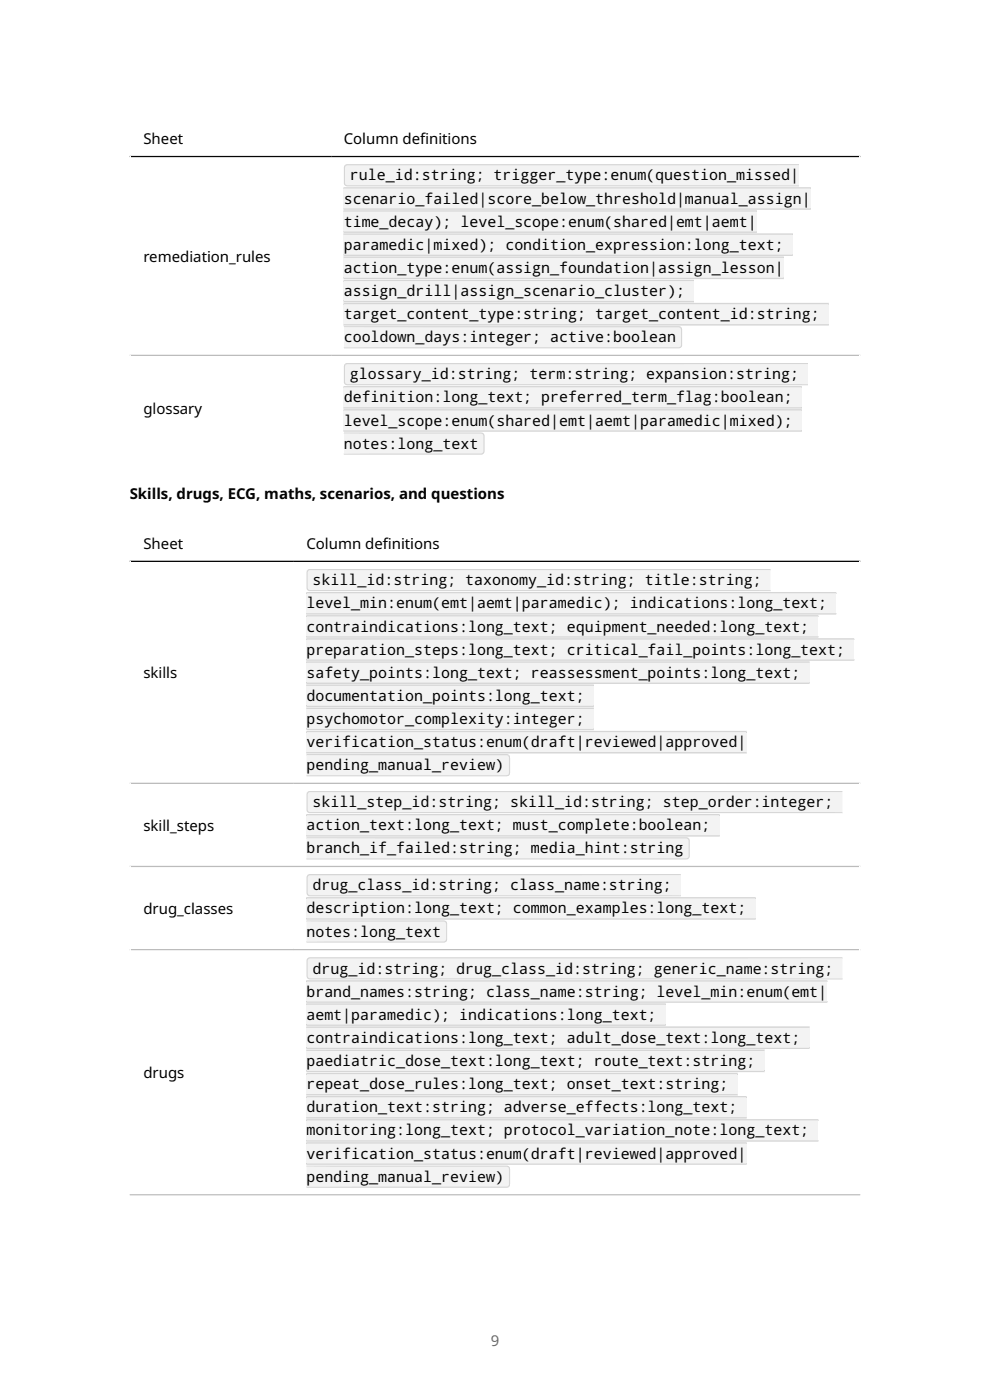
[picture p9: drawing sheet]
<svg xmlns="http://www.w3.org/2000/svg" width="210mm" height="297mm" viewBox="0 0 210 297" stroke-linecap="round" stroke-linejoin="round" font-family="sans-serif">
<defs><g id="words">
<g font-size="3.2">
<text x="30.4" y="30.6">Sheet</text>
<text x="72.9" y="30.6">Column def</text>
<text x="89.1" y="30.6">initions</text>
<text x="74.2" y="38.3">rule_id:string; trigger_type:enum(question_missed|</text>
<text x="72.9" y="43.2">scenario_failed|score_below_threshold|manual_assign|</text>
<text x="72.9" y="48.1">time_decay); level_scope:enum(shared|emt|aemt|</text>
<text x="72.9" y="53">paramedic|mixed); condition_expression:long_text;</text>
<text x="30.4" y="55.5">remediation_rules</text>
<text x="72.9" y="57.9">action_type:enum(assign_foundation|assign_lesson|</text>
<text x="72.9" y="62.8">assign_drill|assign_scenario_cluster);</text>
<text x="72.9" y="67.7">target_content_type:string; target_content_id:string;</text>
<text x="72.9" y="72.6">cooldown_days:integer; active:boolean</text>
<text x="74.2" y="80.5">glossary_id:string; term:string; expansion:string;</text>
<text x="30.4" y="87.9">glossary</text>
<text x="72.9" y="85.4">definition:long_text; preferred_term_flag:boolean;</text>
<text x="72.9" y="90.3">level_scope:enum(shared|emt|aemt|paramedic|mixed);</text>
<text x="72.9" y="95.2">notes:long_text</text>
<text x="27.5" y="105.9">Skills, drugs, ECG, maths, scenarios, and questions</text>
<text x="30.4" y="116.5">Sheet</text>
<text x="65" y="116.5">Column def</text>
<text x="81.2" y="116.5">initions</text>
<text x="66.3" y="124.2">skill_id:string; taxonomy_id:string; title:string;</text>
<text x="65" y="129.1">level_min:enum(emt|aemt|paramedic); indications:long_text;</text>
<text x="65" y="134">contraindications:long_text; equipment_needed:long_text;</text>
<text x="30.4" y="143.9">skills</text>
<text x="65" y="138.9">preparation_steps:long_text; critical_fail_points:long_text;</text>
<text x="65" y="143.8">safety_points:long_text; reassessment_points:long_text;</text>
<text x="65" y="148.7">documentation_points:long_text;</text>
<text x="65" y="153.6">psychomotor_complexity:integer;</text>
<text x="65" y="158.5">verification_status:enum(draft|reviewed|approved|</text>
<text x="65" y="163.4">pending_manual_review)</text>
<text x="66.3" y="171.2">skill_step_id:string; skill_id:string; step_order:integer;</text>
<text x="30.4" y="176.2">skill_steps</text>
<text x="65" y="176.2">action_text:long_text; must_complete:boolean;</text>
<text x="65" y="181.1">branch_if_failed:string; media_hint:string</text>
<text x="66.3" y="188.9">drug_class_id:string; class_name:string;</text>
<text x="30.4" y="193.9">drug_classes</text>
<text x="65" y="193.8">description:long_text; common_examples:long_text;</text>
<text x="65" y="198.7">notes:long_text</text>
<text x="66.3" y="206.5">drug_id:string; drug_class_id:string; generic_name:string;</text>
<text x="65" y="211.4">brand_names:string; class_name:string; level_min:enum(emt|</text>
<text x="65" y="216.3">aemt|paramedic); indications:long_text;</text>
<text x="65" y="221.2">contraindications:long_text; adult_dose_text:long_text;</text>
<text x="65" y="226.2">paediatric_dose_text:long_text; route_text:string;</text>
<text x="30.4" y="228.7">drugs</text>
<text x="65" y="231.1">repeat_dose_rules:long_text; onset_text:string;</text>
<text x="65" y="236">duration_text:string; adverse_effects:long_text;</text>
<text x="65" y="240.9">monitoring:long_text; protocol_variation_note:long_text;</text>
<text x="65" y="245.8">verification_status:enum(draft|reviewed|approved|</text>
<text x="65" y="250.7">pending_manual_review)</text>
</g>
<text font-size="3.2" fill="#6e6e6e" x="104.1" y="285.5">9</text>
</g></defs>
<path d="M27.5 25.5h155M27.6 25.4v72.7M182.4 25.4v72.7M27.5 97.9h155M27.5 111.4h155M27.6 111.3v142.3M182.4 111.3v142.3" fill="none" stroke="#fff" stroke-width=".26"/>
<path d="M27.5 33.2h155M27.5 119.1h155" fill="none" stroke="#000" stroke-width=".26"/>
<path d="M27.5 75.4h155M27.5 166.2h155M27.5 183.8h155M27.5 201.5h155M27.5 253.5h155" fill="none" stroke="#bbb" stroke-width=".26"/>
<path d="M72.9 34.8h96.6v4.8h-96.6z" fill="#f3f3f3"/>
<g fill="#d6d6d6">
<path d="M73.2 38.7h96.3v.6h-95.8a.53 .53 0 0 1-.5-.6zM72.9 38.7h96.6v.9h-95.8a.8 .8 0 0 1-.8-.9z" fill-rule="evenodd"/>
<path d="M73.4 35.1h.4v4.2a.53 .53 0 0 1-.6-.5v-3.2zM73.1 35l.7-.2-.1 4.8a.8 .8 0 0 1-.8-.8v-3.2z" fill-rule="evenodd"/>
<path d="M73.4 35.1h96.1v.6h-96.3zM73.1 35l.6-.2h95.8v.9h-96.6z" fill-rule="evenodd"/>
</g>
<path d="M72.9 39.7h99.1v4.8h-99.1z" fill="#f3f3f3"/>
<g fill="#d6d6d6">
<path d="M72.9 44.2h99.1zM72.9 44.2h99.1v.3h-99.1z" fill-rule="evenodd"/>
<path d="M72.9 40h99.1zM72.9 39.7h99.1v.3h-99.1z" fill-rule="evenodd"/>
</g>
<path d="M72.9 44.6h87.7v4.8h-87.7z" fill="#f3f3f3"/>
<g fill="#d6d6d6">
<path d="M72.9 49.1h87.7zM72.9 49.1h87.7v.3h-87.7z" fill-rule="evenodd"/>
<path d="M72.9 44.9h87.7zM72.9 44.6h87.7v.3h-87.7z" fill-rule="evenodd"/>
</g>
<path d="M72.9 49.5h95.3v4.8h-95.3z" fill="#f3f3f3"/>
<g fill="#d6d6d6">
<path d="M72.9 54h95.3zM72.9 54h95.3v.3h-95.3z" fill-rule="evenodd"/>
<path d="M72.9 49.8h95.3zM72.9 49.5h95.3v.3h-95.3z" fill-rule="evenodd"/>
</g>
<path d="M72.9 54.4h93.4v4.8h-93.4z" fill="#f3f3f3"/>
<g fill="#d6d6d6">
<path d="M72.9 58.9h93.4zM72.9 58.9h93.4v.3h-93.4z" fill-rule="evenodd"/>
<path d="M72.9 54.7l93.4 .1zM72.9 54.4h93.4v.4h-93.4z" fill-rule="evenodd"/>
</g>
<path d="M72.9 59.4h74.3v4.7h-74.3z" fill="#f3f3f3"/>
<g fill="#d6d6d6">
<path d="M72.9 63.8l74.3 .1zM72.9 63.8h74.3v.3h-74.3z" fill-rule="evenodd"/>
<path d="M72.9 59.6l74.3 .1zM72.9 59.4h74.3v.3h-74.3z" fill-rule="evenodd"/>
</g>
<path d="M72.9 64.3h102.9v4.7h-102.9z" fill="#f3f3f3"/>
<g fill="#d6d6d6">
<path d="M72.9 68.7l102.9 .1zM72.9 68.7h102.9v.3h-102.9z" fill-rule="evenodd"/>
<path d="M72.9 64.5l102.9 .1zM72.9 64.3h102.9v.3h-102.9z" fill-rule="evenodd"/>
</g>
<path d="M72.9 69.2h71.8v4.7h-71.8z" fill="#f3f3f3"/>
<g fill="#d6d6d6">
<path d="M72.9 73.1h71.6a.53 .53 0 0 1-.6 .6h-71zM72.9 73.1h71.8a.8 .8 0 0 1-.8 .8h-71z" fill-rule="evenodd"/>
<path d="M143.9 69.4a.53 .53 0 0 1 .6 .6v3.1a.53 .53 0 0 1-.6 .6zM143.9 69.2a.8 .8 0 0 1 .8 .8v3.1a.8 .8 0 0 1-.8 .8z" fill-rule="evenodd"/>
<path d="M72.9 69.4h71a.53 .53 0 0 1 .6 .6h-71.6zM72.9 69.2h71a.67 .67 0 0 1 .8 .8h-71.8z" fill-rule="evenodd"/>
</g>
<path d="M72.9 77h98.5v4.8h-98.5z" fill="#f3f3f3"/>
<g fill="#d6d6d6">
<path d="M73.2 80.9h98.2v.6h-97.7a.53 .53 0 0 1-.5-.6zM72.9 80.9h98.5v.9h-97.7a.8 .8 0 0 1-.8-.9z" fill-rule="evenodd"/>
<path d="M73.2 77.5l.6-.2v4.2a.53 .53 0 0 1-.6-.5zM73.1 77.2l.7-.2-.1 4.8a.8 .8 0 0 1-.8-.8v-3.2z" fill-rule="evenodd"/>
<path d="M73.2 77.5l.5-.2h97.7v.5h-98.2zM73.1 77.2l.6-.2h97.7v.8h-98.5z" fill-rule="evenodd"/>
</g>
<path d="M72.9 81.9h97.2v4.8h-97.2z" fill="#f3f3f3"/>
<g fill="#d6d6d6">
<path d="M72.9 86.3l97.2 .1zM72.9 86.3h97.2v.4h-97.2z" fill-rule="evenodd"/>
<path d="M72.9 82.2h97.2zM72.9 81.9h97.2v.3h-97.2z" fill-rule="evenodd"/>
</g>
<path d="M72.9 86.8h97.2v4.8h-97.2z" fill="#f3f3f3"/>
<g fill="#d6d6d6">
<path d="M72.9 91.3h97.2zM72.9 91.3h97.2v.3h-97.2z" fill-rule="evenodd"/>
<path d="M72.9 87.1h97.2zM72.9 86.8h97.2v.3h-97.2z" fill-rule="evenodd"/>
</g>
<path d="M72.9 91.7h29.9v4.8h-29.9z" fill="#f3f3f3"/>
<g fill="#d6d6d6">
<path d="M72.9 95.6h29.6a.53 .53 0 0 1-.5 .6h-29.1zM72.9 95.6l29.9 .1a.8 .8 0 0 1-.8 .8h-29.1z" fill-rule="evenodd"/>
<path d="M102 92a.53 .53 0 0 1 .5 .5v3.2a.53 .53 0 0 1-.5 .5zM102 91.7a.8 .8 0 0 1 .8 .8v3.2a.8 .8 0 0 1-.8 .8z" fill-rule="evenodd"/>
<path d="M72.9 92h29.1a.53 .53 0 0 1 .5 .6h-29.6zM72.9 91.7h29.1a.67 .67 0 0 1 .7 .9h-29.8z" fill-rule="evenodd"/>
</g>
<path d="M65 120.7h98.5v4.7h-98.5z" fill="#f3f3f3"/>
<g fill="#d6d6d6">
<path d="M65.3 124.6h98.2v.6h-97.7a.53 .53 0 0 1-.5-.6zM65 124.6h98.5v.8h-97.7a.8 .8 0 0 1-.8-.8z" fill-rule="evenodd"/>
<path d="M65.5 121l.3-.1v4.3a.53 .53 0 0 1-.5-.5v-3.2zM65.2 120.9l.6-.2v4.7a.8 .8 0 0 1-.8-.7v-3.2z" fill-rule="evenodd"/>
<path d="M65.5 121l98-.1v.6h-98.2zM65.2 120.9l.6-.2h97.7v.8h-98.5z" fill-rule="evenodd"/>
</g>
<path d="M65 125.6h112.4v4.8h-112.4z" fill="#f3f3f3"/>
<g fill="#d6d6d6">
<path d="M65 130l112.4 .1zM65 130h112.4v.4h-112.4z" fill-rule="evenodd"/>
<path d="M65 125.9h112.4zM65 125.6h112.4v.3h-112.4z" fill-rule="evenodd"/>
</g>
<path d="M65 130.5h108.6v4.8h-108.6z" fill="#f3f3f3"/>
<g fill="#d6d6d6">
<path d="M65 135h108.6zM65 135h108.6v.3h-108.6z" fill-rule="evenodd"/>
<path d="M65 130.8h108.6zM65 130.5h108.6v.3h-108.6z" fill-rule="evenodd"/>
</g>
<path d="M65 135.4h116.2v4.8h-116.2z" fill="#f3f3f3"/>
<g fill="#d6d6d6">
<path d="M65 139.9h116.2zM65 139.9h116.2v.3h-116.2z" fill-rule="evenodd"/>
<path d="M65 135.7h116.2zM65 135.4h116.2v.3h-116.2z" fill-rule="evenodd"/>
</g>
<path d="M65 140.3h106.7v4.8h-106.7z" fill="#f3f3f3"/>
<g fill="#d6d6d6">
<path d="M65 144.8h106.7zM65 144.8h106.7v.3h-106.7z" fill-rule="evenodd"/>
<path d="M65 140.6h106.7zM65 140.3h106.7v.3h-106.7z" fill-rule="evenodd"/>
</g>
<path d="M65 145.2h61v4.8h-61z" fill="#f3f3f3"/>
<g fill="#d6d6d6">
<path d="M65 149.7h61zM65 149.7h61v.3h-61z" fill-rule="evenodd"/>
<path d="M65 145.5h61zM65 145.2h61v.3h-61z" fill-rule="evenodd"/>
</g>
<path d="M65 150.1h61v4.8h-61z" fill="#f3f3f3"/>
<g fill="#d6d6d6">
<path d="M65 154.6h61zM65 154.6h61v.3h-61z" fill-rule="evenodd"/>
<path d="M65 150.4l61 .1zM65 150.1h61v.4h-61z" fill-rule="evenodd"/>
</g>
<path d="M65 155h93.4v4.8h-93.4z" fill="#f3f3f3"/>
<g fill="#d6d6d6">
<path d="M65 159.5h93.4zM65 159.5h93.4v.3h-93.4z" fill-rule="evenodd"/>
<path d="M65 155.3l93.4 .1zM65 155h93.4v.4h-93.4z" fill-rule="evenodd"/>
</g>
<path d="M65 160h43.2v4.7h-43.2z" fill="#f3f3f3"/>
<g fill="#d6d6d6">
<path d="M65 163.9h43a.53 .53 0 0 1-.6 .6h-42.4zM65 163.9h43.2a.8 .8 0 0 1-.8 .8h-42.4z" fill-rule="evenodd"/>
<path d="M107.4 160.2a.53 .53 0 0 1 .6 .6v3.1a.53 .53 0 0 1-.6 .6zM107.4 160a.8 .8 0 0 1 .8 .8v3.1a.8 .8 0 0 1-.8 .8z" fill-rule="evenodd"/>
<path d="M65 160.2h42.4a.53 .53 0 0 1 .6 .6h-43zM65 160h42.4a.67 .67 0 0 1 .8 .8h-43.2z" fill-rule="evenodd"/>
</g>
<path d="M65 167.8h113.7v4.7h-113.7z" fill="#f3f3f3"/>
<g fill="#d6d6d6">
<path d="M65.3 171.7h113.4v.6h-112.9a.53 .53 0 0 1-.5-.6zM65 171.7h113.7v.8h-112.9a.8 .8 0 0 1-.8-.8z" fill-rule="evenodd"/>
<path d="M65.5 168.1l.3-.1v4.3a.53 .53 0 0 1-.5-.6v-3.1zM65.2 168l.6-.2v4.7a.8 .8 0 0 1-.8-.8v-3.1z" fill-rule="evenodd"/>
<path d="M65.5 168.1l113.2-.1v.6h-113.4zM65.2 168l.6-.2h112.9v.8h-113.7z" fill-rule="evenodd"/>
</g>
<path d="M65 172.7h87.6v4.8h-87.6z" fill="#f3f3f3"/>
<g fill="#d6d6d6">
<path d="M65 177.1l87.6 .1zM65 177.1h87.6v.4h-87.6z" fill-rule="evenodd"/>
<path d="M65 173h87.6zM65 172.7h87.6v.3h-87.6z" fill-rule="evenodd"/>
</g>
<path d="M65 177.6h81.3v4.8h-81.3z" fill="#f3f3f3"/>
<g fill="#d6d6d6">
<path d="M65 181.5h81.1a.53 .53 0 0 1-.6 .6h-80.5zM65 181.5l81.3 .1a.8 .8 0 0 1-.8 .8h-80.5z" fill-rule="evenodd"/>
<path d="M145.5 177.9a.53 .53 0 0 1 .6 .5v3.2a.53 .53 0 0 1-.6 .5zM145.5 177.6a.8 .8 0 0 1 .8 .8v3.2a.8 .8 0 0 1-.8 .8z" fill-rule="evenodd"/>
<path d="M65 177.9h80.5a.53 .53 0 0 1 .6 .5h-81.1zM65 177.6h80.5a.67 .67 0 0 1 .8 .8h-81.3z" fill-rule="evenodd"/>
</g>
<path d="M65 185.4h79.4v4.8h-79.4z" fill="#f3f3f3"/>
<g fill="#d6d6d6">
<path d="M65.3 189.3h79.1v.6h-78.6a.53 .53 0 0 1-.5-.6zM65 189.3h79.4v.9h-78.6a.8 .8 0 0 1-.8-.9z" fill-rule="evenodd"/>
<path d="M65.5 185.8l.3-.1v4.2a.53 .53 0 0 1-.5-.5v-3.2zM65.2 185.6l.6-.2v4.8a.8 .8 0 0 1-.8-.8v-3.2z" fill-rule="evenodd"/>
<path d="M65.5 185.8l78.9-.1v.6h-79.1zM65.2 185.6l.6-.2h78.6v.9h-79.4z" fill-rule="evenodd"/>
</g>
<path d="M65 190.3h95.3v4.8h-95.3z" fill="#f3f3f3"/>
<g fill="#d6d6d6">
<path d="M65 194.8h95.3zM65 194.8h95.3v.3h-95.3z" fill-rule="evenodd"/>
<path d="M65 190.6h95.3zM65 190.3h95.3v.3h-95.3z" fill-rule="evenodd"/>
</g>
<path d="M65 195.2h29.9v4.8h-29.9z" fill="#f3f3f3"/>
<g fill="#d6d6d6">
<path d="M65 199.2h29.6a.53 .53 0 0 1-.5 .5h-29.1zM65 199.2h29.9a.8 .8 0 0 1-.8 .8h-29.1z" fill-rule="evenodd"/>
<path d="M94.1 195.5a.53 .53 0 0 1 .5 .5v3.2a.53 .53 0 0 1-.5 .5zM94.1 195.2a.8 .8 0 0 1 .8 .8v3.2a.8 .8 0 0 1-.8 .8z" fill-rule="evenodd"/>
<path d="M65 195.5h29.1a.53 .53 0 0 1 .5 .6h-29.6zM65 195.2h29.1a.67 .67 0 0 1 .7 .9h-29.8z" fill-rule="evenodd"/>
</g>
<path d="M65 203.1h113.7v4.7h-113.7z" fill="#f3f3f3"/>
<g fill="#d6d6d6">
<path d="M65.3 207h113.4v.6h-112.9a.53 .53 0 0 1-.5-.6zM65 207h113.7v.8h-112.9a.8 .8 0 0 1-.8-.8z" fill-rule="evenodd"/>
<path d="M65.5 203.4l.3-.1v4.3a.53 .53 0 0 1-.5-.6v-3.2zM65.2 203.3l.6-.2v4.7a.8 .8 0 0 1-.8-.8v-3.2z" fill-rule="evenodd"/>
<path d="M65.5 203.4l113.2-.1v.6h-113.4zM65.2 203.3l.6-.2h112.9v.8h-113.7z" fill-rule="evenodd"/>
</g>
<path d="M65 208h110.5v4.7h-110.5z" fill="#f3f3f3"/>
<g fill="#d6d6d6">
<path d="M65 212.4l110.5 .1zM65 212.4h110.5v.3h-110.5z" fill-rule="evenodd"/>
<path d="M65 208.2l110.5 .1zM65 208h110.5v.3h-110.5z" fill-rule="evenodd"/>
</g>
<path d="M65 212.9h76.2v4.7h-76.2z" fill="#f3f3f3"/>
<g fill="#d6d6d6">
<path d="M65 217.3l76.2 .1zM65 217.3h76.2v.3h-76.2z" fill-rule="evenodd"/>
<path d="M65 213.1l76.2 .1zM65 212.9h76.2v.3h-76.2z" fill-rule="evenodd"/>
</g>
<path d="M65 217.8h106.7v4.7h-106.7z" fill="#f3f3f3"/>
<g fill="#d6d6d6">
<path d="M65 222.2l106.7 .1zM65 222.2h106.7v.3h-106.7z" fill-rule="evenodd"/>
<path d="M65 218l106.7 .1zM65 217.8h106.7v.3h-106.7z" fill-rule="evenodd"/>
</g>
<path d="M65 222.7h97.2v4.8h-97.2z" fill="#f3f3f3"/>
<g fill="#d6d6d6">
<path d="M65 227.1l97.2 .1zM65 227.1h97.2v.4h-97.2z" fill-rule="evenodd"/>
<path d="M65 223h97.2zM65 222.7h97.2v.3h-97.2z" fill-rule="evenodd"/>
</g>
<path d="M65 227.6h91.4v4.8h-91.4z" fill="#f3f3f3"/>
<g fill="#d6d6d6">
<path d="M65 232l91.4 .1zM65 232h91.4v.4h-91.4z" fill-rule="evenodd"/>
<path d="M65 227.9h91.4zM65 227.6h91.4v.3h-91.4z" fill-rule="evenodd"/>
</g>
<path d="M65 232.5h93.4v4.8h-93.4z" fill="#f3f3f3"/>
<g fill="#d6d6d6">
<path d="M65 237h93.4zM65 237h93.4v.3h-93.4z" fill-rule="evenodd"/>
<path d="M65 232.8h93.4zM65 232.5h93.4v.3h-93.4z" fill-rule="evenodd"/>
</g>
<path d="M65 237.4h108.6v4.8h-108.6z" fill="#f3f3f3"/>
<g fill="#d6d6d6">
<path d="M65 241.9h108.6zM65 241.9h108.6v.3h-108.6z" fill-rule="evenodd"/>
<path d="M65 237.7h108.6zM65 237.4h108.6v.3h-108.6z" fill-rule="evenodd"/>
</g>
<path d="M65 242.3h93.4v4.8h-93.4z" fill="#f3f3f3"/>
<g fill="#d6d6d6">
<path d="M65 246.8h93.4zM65 246.8h93.4v.3h-93.4z" fill-rule="evenodd"/>
<path d="M65 242.6h93.4zM65 242.3h93.4v.3h-93.4z" fill-rule="evenodd"/>
</g>
<path d="M65 247.2h43.2v4.8h-43.2z" fill="#f3f3f3"/>
<g fill="#d6d6d6">
<path d="M65 251.2h43a.53 .53 0 0 1-.6 .5h-42.4zM65 251.2h43.2a.8 .8 0 0 1-.8 .8h-42.4z" fill-rule="evenodd"/>
<path d="M107.4 247.5a.53 .53 0 0 1 .6 .5v3.2a.53 .53 0 0 1-.6 .5zM107.4 247.2a.8 .8 0 0 1 .8 .8v3.2a.8 .8 0 0 1-.8 .8z" fill-rule="evenodd"/>
<path d="M65 247.5h42.4a.53 .53 0 0 1 .6 .6h-43zM65 247.2h42.4a.67 .67 0 0 1 .8 .9h-43.2z" fill-rule="evenodd"/>
</g>
<use href="#words"/>
</svg>
